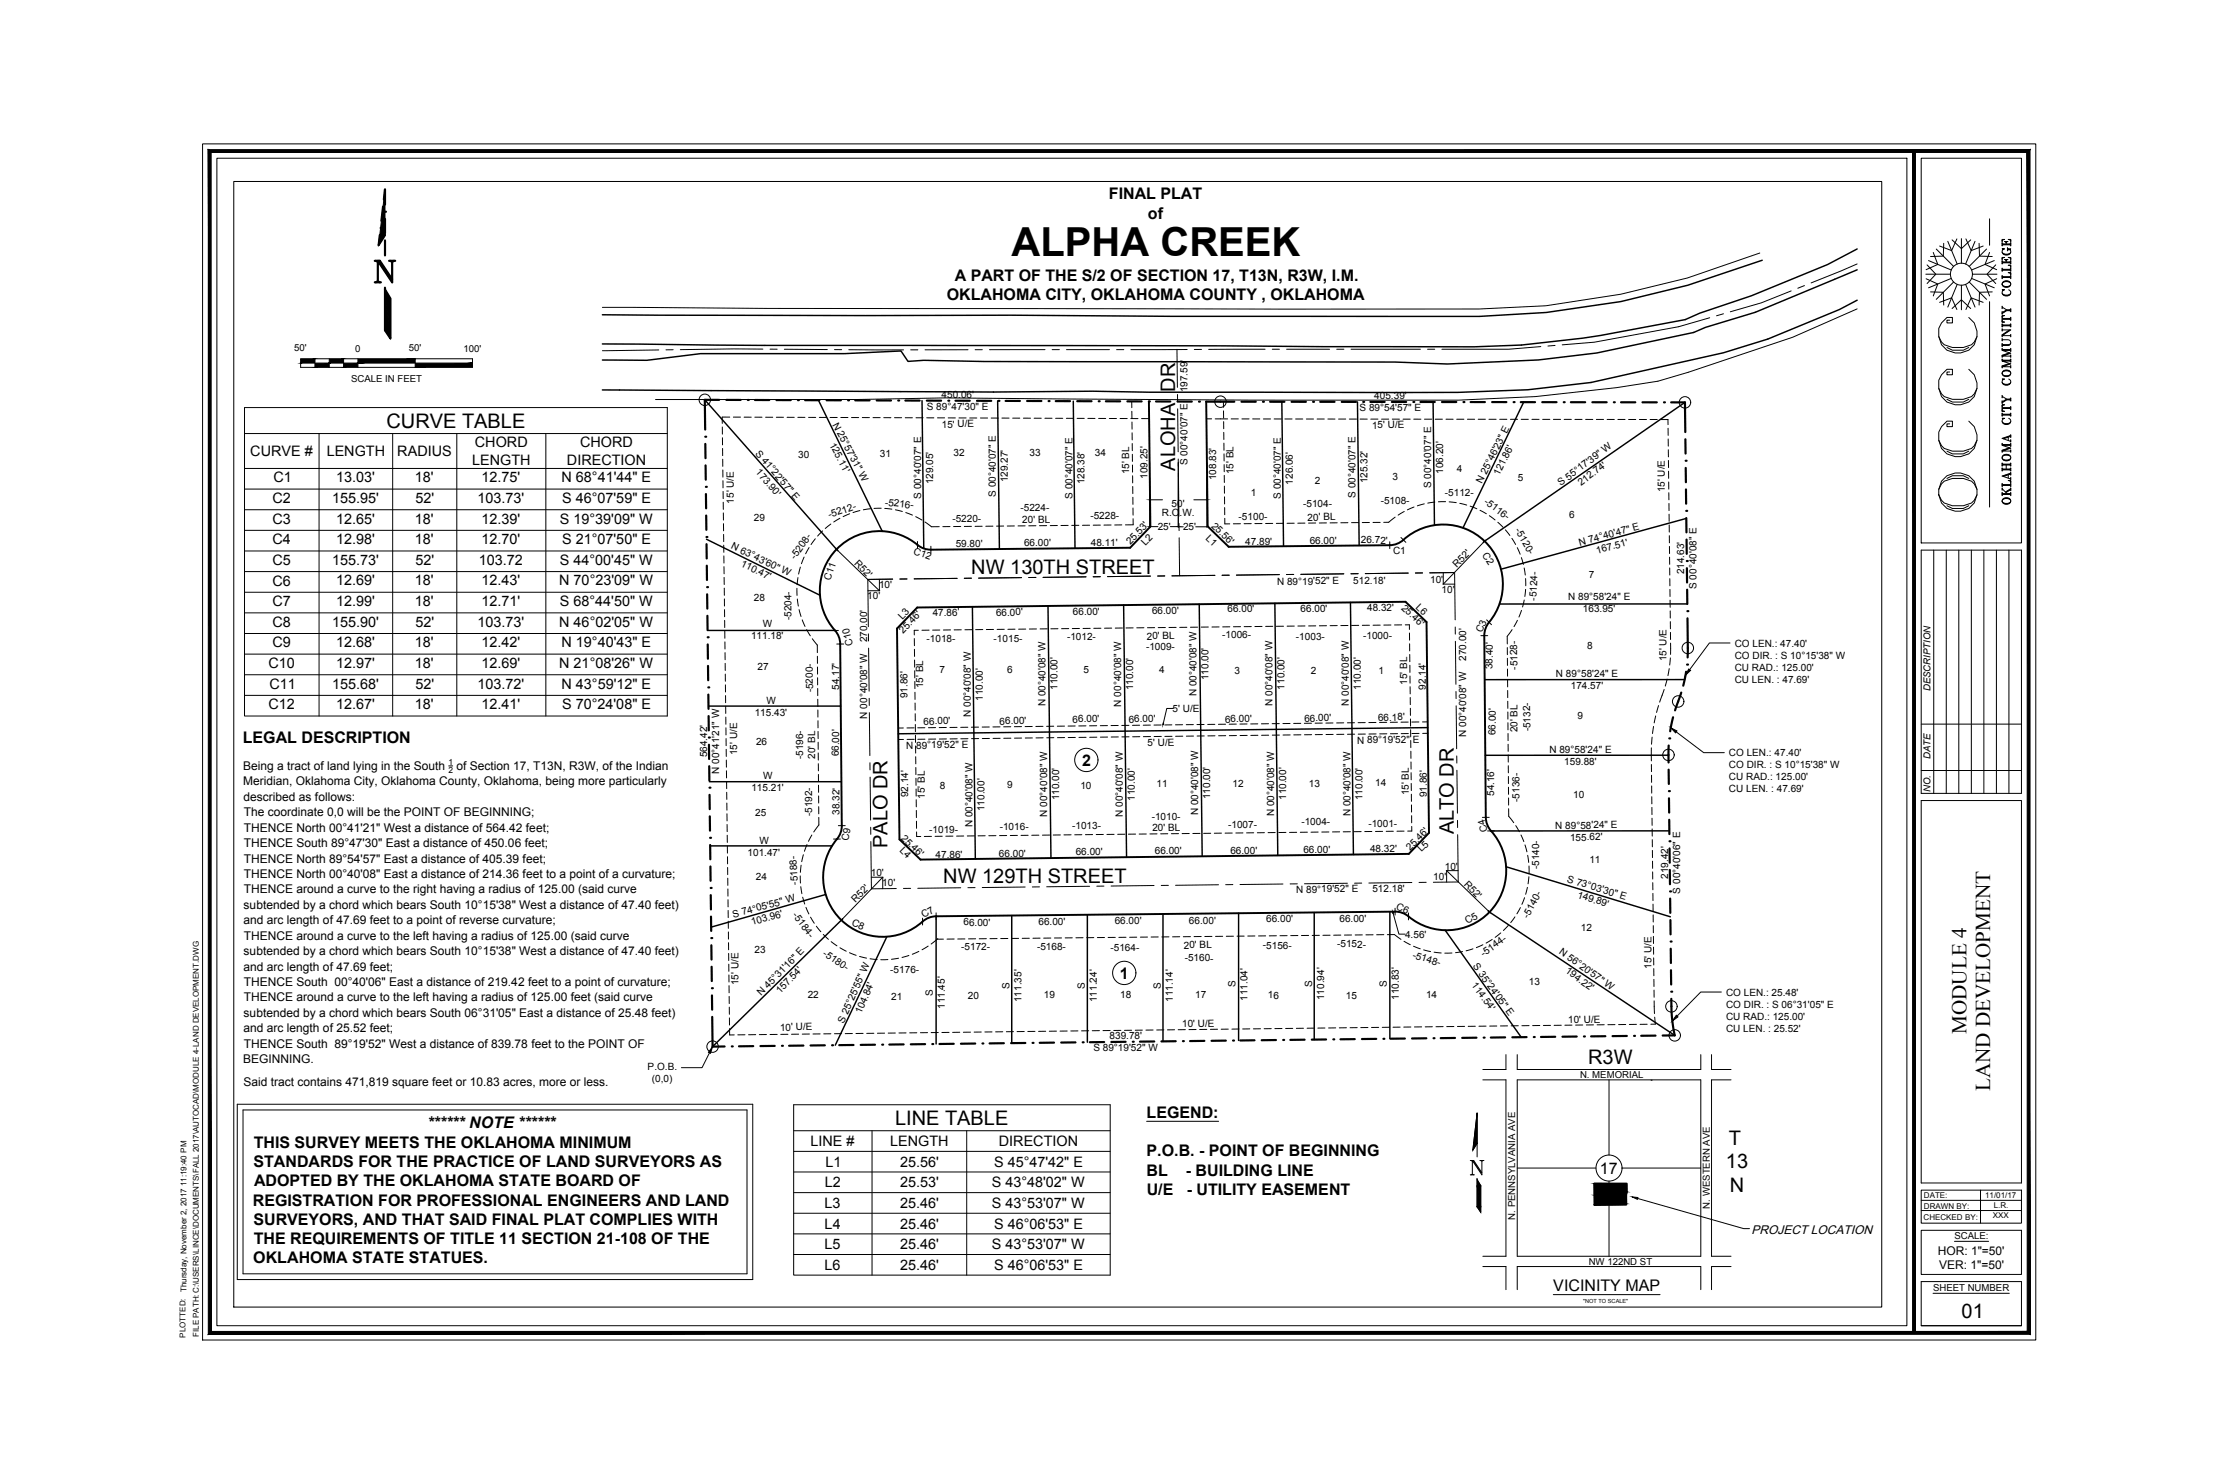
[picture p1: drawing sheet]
<svg xmlns="http://www.w3.org/2000/svg" width="914mm" height="610mm" viewBox="0 0 914 610" stroke-linecap="round" stroke-linejoin="round" font-family="sans-serif">
<defs><g id="words">
<text font-size="22.5" x="817" y="212.4" transform="rotate(-90 817 212.4)">occc</text>
<text font-size="16.5" x="417.6" y="105.5">ALPHA CREEK</text>
<g font-size="8.7">
<text x="811.8" y="426.8" transform="rotate(-90 811.8 426.8)">MODULE 4</text>
<text x="821.6" y="450.3" transform="rotate(-90 821.6 450.3)">LAND DEVELOPMENT</text>
</g>
<g font-size="8.3">
<text x="159.5" y="176.5">CURVE TABLE</text>
<text x="485.1" y="194.3" transform="rotate(-90 485.1 194.3)">ALOHA DR</text>
<text x="401" y="236.8">NW 130TH STREET</text>
<text x="600.2" y="344.4" transform="rotate(-90 600.2 344.4)">ALTO DR</text>
<text x="366.4" y="350" transform="rotate(-90 366.4 350)">PALO DR</text>
<text x="389.4" y="364.4">NW 129TH STREET</text>
<text x="655.6" y="439">R3W</text>
<text x="369.5" y="464.3">LINE TABLE</text>
<text x="713.7" y="472.6">T</text>
<text x="712.5" y="482.1">13</text>
<text x="714.1" y="492">N</text>
<text x="809.8" y="544">01</text>
</g>
<text font-size="7.1" x="830.8" y="209.2" transform="rotate(-90 830.8 209.2)">OKLAHOMA CITY COMMUNITY COLLEGE</text>
<g font-size="6.6">
<text x="457.8" y="82.3">FINAL PLAT</text>
<text x="473.9" y="90.3">of</text>
<text x="394.1" y="115.8">A PART OF THE S/2 OF SECTION 17, T13N, R3W, I.M.</text>
<text x="390.8" y="123.8">OKLAHOMA CITY, OKLAHOMA COUNTY , OKLAHOMA</text>
<text x="100.2" y="306.9">LEGAL DESCRIPTION</text>
<text x="446.7" y="316">2</text>
<text x="462.2" y="404">1</text>
<text x="473.3" y="461.4">LEGEND:</text>
<text x="176.4" y="465.7">****** NOTE ******</text>
<text x="104.7" y="473.7">THIS SURVEY MEETS THE OKLAHOMA MINIMUM</text>
<text x="473.4" y="477.2">P.O.B. - POINT OF BEGINNING</text>
<text x="104.6" y="481.7">STANDARDS FOR THE PRACTICE OF LAND SURVEYORS AS</text>
<text x="473.4" y="485.2">BL</text>
<text x="489.5" y="485.2">- BUILDING LINE</text>
<text x="660.5" y="484.5">17</text>
<text x="104.9" y="489.6">ADOPTED BY THE OKLAHOMA STATE BOARD OF</text>
<text x="104.4" y="497.6">REGISTRATION FOR PROFESSIONAL ENGINEERS AND LAND</text>
<text x="473.4" y="493.2">U/E</text>
<text x="489.9" y="493.2">- UTILITY EASEMENT</text>
<text x="104.6" y="505.5">SURVEYORS, AND THAT SAID FINAL PLAT COMPLIES WITH</text>
<text x="104.7" y="513.5">THE REQUIREMENTS OF TITLE 11 SECTION 21-108 OF THE</text>
<text x="104.6" y="521.5">OKLAHOMA STATE STATUES.</text>
<text x="641.2" y="532.9">VICINITY MAP</text>
</g>
<g font-size="5.9">
<text x="196.1" y="184.7">CHORD</text>
<text x="239.5" y="184.7">CHORD</text>
<text x="103.3" y="188.3">CURVE #</text>
<text x="134.9" y="188.3">LENGTH</text>
<text x="164" y="188.3">RADIUS</text>
<text x="194.9" y="191.9">LENGTH</text>
<text x="234.1" y="191.9">DIRECTION</text>
<text x="112.9" y="199.1">C1</text>
<text x="138.7" y="199">13.03'</text>
<text x="171.3" y="199">18'</text>
<text x="198.8" y="199">12.75'</text>
<text x="231.8" y="199">N 68°41'44&quot; E</text>
<text x="112.5" y="207.6">C2</text>
<text x="137.1" y="207.6">155.95'</text>
<text x="171.5" y="207.6">52'</text>
<text x="197.1" y="207.6">103.73'</text>
<text x="232.1" y="207.6">S 46°07'59&quot; E</text>
<text x="112.5" y="216.1">C3</text>
<text x="138.7" y="216.1">12.65'</text>
<text x="171.3" y="216.1">18'</text>
<text x="198.8" y="216.1">12.39'</text>
<text x="231.1" y="216.1">S 19°39'09&quot; W</text>
<text x="112.5" y="224.6">C4</text>
<text x="138.7" y="224.6">12.98'</text>
<text x="171.3" y="224.6">18'</text>
<text x="198.8" y="224.6">12.70'</text>
<text x="232.1" y="224.6">S 21°07'50&quot; E</text>
<text x="112.5" y="233.2">C5</text>
<text x="137.1" y="233.1">155.73'</text>
<text x="171.5" y="233.1">52'</text>
<text x="197.7" y="233.1">103.72</text>
<text x="231.1" y="233.2">S 44°00'45&quot; W</text>
<text x="112.5" y="241.7">C6</text>
<text x="138.7" y="241.6">12.69'</text>
<text x="171.3" y="241.6">18'</text>
<text x="198.8" y="241.6">12.43'</text>
<text x="230.9" y="241.6">N 70°23'09&quot; W</text>
<text x="112.5" y="250.2">C7</text>
<text x="138.7" y="250.1">12.99'</text>
<text x="171.3" y="250.1">18'</text>
<text x="198.8" y="250.1">12.71'</text>
<text x="231.1" y="250.2">S 68°44'50&quot; W</text>
<text x="112.5" y="258.7">C8</text>
<text x="137.1" y="258.6">155.90'</text>
<text x="171.5" y="258.6">52'</text>
<text x="197.1" y="258.6">103.73'</text>
<text x="230.9" y="258.6">N 46°02'05&quot; W</text>
<text x="112.5" y="267.2">C9</text>
<text x="138.7" y="267.2">12.68'</text>
<text x="171.3" y="267.2">18'</text>
<text x="198.8" y="267.2">12.42'</text>
<text x="231.8" y="267.2">N 19°40'43&quot; E</text>
<text x="110.9" y="275.7">C10</text>
<text x="138.7" y="275.7">12.97'</text>
<text x="171.3" y="275.7">18'</text>
<text x="198.8" y="275.7">12.69'</text>
<text x="230.9" y="275.7">N 21°08'26&quot; W</text>
<text x="111.3" y="284.2">C11</text>
<text x="137.1" y="284.2">155.68'</text>
<text x="171.5" y="284.2">52'</text>
<text x="197.1" y="284.2">103.72'</text>
<text x="231.8" y="284.2">N 43°59'12&quot; E</text>
<text x="110.9" y="292.7">C12</text>
<text x="138.7" y="292.7">12.67'</text>
<text x="171.3" y="292.7">18'</text>
<text x="198.8" y="292.7">12.41'</text>
<text x="232.1" y="292.7">S 70°24'08&quot; E</text>
<text x="334.6" y="473.1">LINE #</text>
<text x="367.5" y="473.1">LENGTH</text>
<text x="412.4" y="473.1">DIRECTION</text>
<text x="340.8" y="481.6">L1</text>
<text x="371.6" y="481.6">25.56'</text>
<text x="410.4" y="481.6">S 45°47'42&quot; E</text>
<text x="340.4" y="490.1">L2</text>
<text x="371.6" y="490.1">25.53'</text>
<text x="409.4" y="490.1">S 43°48'02&quot; W</text>
<text x="340.4" y="498.6">L3</text>
<text x="371.6" y="498.6">25.46'</text>
<text x="409.4" y="498.6">S 43°53'07&quot; W</text>
<text x="340.4" y="507.1">L4</text>
<text x="371.6" y="507.1">25.46'</text>
<text x="410.4" y="507.1">S 46°06'53&quot; E</text>
<text x="340.4" y="515.6">L5</text>
<text x="371.6" y="515.6">25.46'</text>
<text x="409.4" y="515.6">S 43°53'07&quot; W</text>
<text x="340.4" y="524.1">L6</text>
<text x="371.6" y="524.1">25.46'</text>
<text x="410.4" y="524.2">S 46°06'53&quot; E</text>
</g>
<text font-size="5.1" x="723.1" y="509.2">PROJECT LOCATION</text>
<g font-size="5">
<text x="100.4" y="317.9">Being a tract of land lying in the South</text>
<text x="188.4" y="317.9">of Section 17, T13N, R3W, of the Indian</text>
<text x="100.4" y="324.2">Meridian, Oklahoma City, Oklahoma County, Oklahoma, being more particularly</text>
<text x="100.6" y="330.5">described as follows:</text>
<text x="100.6" y="336.9">The coordinate 0,0 will be the POINT OF BEGINNING;</text>
<text x="100.6" y="343.3">THENCE North 00°41'21&quot; West a distance of 564.42 feet;</text>
<text x="100.6" y="349.6">THENCE South 89°47'30&quot; East a distance of 450.06 feet;</text>
<text x="100.6" y="356">THENCE North 89°54'57&quot; East a distance of 405.39 feet;</text>
<text x="100.6" y="362.4">THENCE North 00°40'08&quot; East a distance of 214.36 feet to a point of a curvature;</text>
<text x="100.6" y="368.7">THENCE around a curve to the right having a radius of 125.00 (said curve</text>
<text x="100.6" y="375.1">subtended by a chord which bears South 10°15'38&quot; West a distance of 47.40 feet)</text>
<text x="100.6" y="381.5">and arc length of 47.69 feet to a point of reverse curvature;</text>
<text x="100.6" y="387.9">THENCE around a curve to the left having a radius of 125.00 (said curve</text>
<text x="100.6" y="394.2">subtended by a chord which bears South 10°15'38&quot; West a distance of 47.40 feet)</text>
<text x="100.6" y="400.6">and arc length of 47.69 feet;</text>
<text x="100.6" y="407">THENCE South 00°40'06&quot; East a distance of 219.42 feet to a point of curvature;</text>
<text x="100.6" y="413.3">THENCE around a curve to the left having a radius of 125.00 feet (said curve</text>
<text x="100.6" y="419.7">subtended by a chord which bears South 06°31'05&quot; East a distance of 25.48 feet)</text>
<text x="100.6" y="426.1">and arc length of 25.52 feet;</text>
<text x="100.6" y="432.4">THENCE South 89°19'52&quot; West a distance of 839.78 feet to the POINT OF</text>
<text x="100.4" y="438.8">BEGINNING.</text>
<text x="100.5" y="448.3">Said tract contains 471,819 square feet or 10.83 acres, more or less.</text>
<text x="799.9" y="517.9">HOR: 1&quot;=50'</text>
<text x="800.5" y="523.9">VER: 1&quot;=50'</text>
</g>
<g font-size="4.1">
<text x="490.2" y="161.9" transform="rotate(-90 490.2 161.9)">197.59'</text>
<text x="388.7" y="164.4">450.06'</text>
<text x="567.3" y="164.6">405.39'</text>
<text x="382.6" y="169.4">S 89°47'30&quot; E</text>
<text x="561.3" y="169.6">S 89°54'57&quot; E</text>
<text x="343.5" y="175.2" transform="rotate(62 343.5 175.2)">N 25°57'31&quot; W</text>
<text x="388.8" y="176.6" transform="rotate(-1 388.8 176.6)">15' U/E</text>
<text x="566.4" y="176.9" transform="rotate(-1 566.4 176.9)">15' U/E</text>
<text x="342.3" y="183.5" transform="rotate(62 342.3 183.5)">125.11'</text>
<text x="311.7" y="187.3" transform="rotate(49 311.7 187.3)">S 41°22'57&quot; E</text>
<text x="329.6" y="189.1">30</text>
<text x="363.2" y="188.4">31</text>
<text x="393.6" y="188">32</text>
<text x="425" y="188.3">33</text>
<text x="452" y="188.1">34</text>
<text x="490.2" y="192" transform="rotate(-90 490.2 192)">S 00°40'07&quot; E</text>
<text x="311.8" y="195" transform="rotate(49 311.8 195)">173.90'</text>
<text x="466.1" y="195.8" transform="rotate(-90 466.1 195.8)">15' BL</text>
<text x="473.7" y="197.6" transform="rotate(-90 473.7 197.6)">109.25'</text>
<text x="509.2" y="195.7" transform="rotate(-90 509.2 195.7)">15' BL</text>
<text x="574.9" y="198">3</text>
<text x="595.7" y="195.6" transform="rotate(-90 595.7 195.6)">106.20'</text>
<text x="601.4" y="195">4</text>
<text x="618.9" y="196.5" transform="rotate(-63 618.9 196.5)">121.86'</text>
<text x="385.2" y="199.9" transform="rotate(-90 385.2 199.9)">129.05'</text>
<text x="416.1" y="199.1" transform="rotate(-90 416.1 199.1)">129.27'</text>
<text x="447.7" y="199.9" transform="rotate(-90 447.7 199.9)">128.38'</text>
<text x="502.1" y="198.2" transform="rotate(-90 502.1 198.2)">108.83'</text>
<text x="533.7" y="200" transform="rotate(-90 533.7 200)">126.06'</text>
<text x="542.9" y="199.6">2</text>
<text x="564.5" y="199.5" transform="rotate(-90 564.5 199.5)">125.32'</text>
<text x="590.8" y="201.5" transform="rotate(-90 590.8 201.5)">S 00°40'07&quot; E</text>
<text x="611.8" y="199.7" transform="rotate(-63 611.8 199.7)">N 25°46'23&quot; E</text>
<text x="626.5" y="198.4">5</text>
<text x="644.4" y="200.7" transform="rotate(-37 644.4 200.7)">S 55°17'39&quot; W</text>
<text x="652.7" y="200.6" transform="rotate(-37 652.7 200.6)">212.74'</text>
<text x="687.3" y="203.2" transform="rotate(-90 687.3 203.2)">15' U/E</text>
<text x="302.9" y="207.8" transform="rotate(-90 302.9 207.8)">15' U/E</text>
<text x="365.2" y="208.6" transform="rotate(6 365.2 208.6)">-5216-</text>
<text x="380.3" y="205.8" transform="rotate(-90 380.3 205.8)">S 00°40'07&quot; E</text>
<text x="411.1" y="205" transform="rotate(-90 411.1 205)">S 00°40'07&quot; E</text>
<text x="442.8" y="205.8" transform="rotate(-90 442.8 205.8)">S 00°40'07&quot; E</text>
<text x="483.7" y="209.1">50'</text>
<text x="516.4" y="204.6">1</text>
<text x="528.7" y="205.9" transform="rotate(-90 528.7 205.9)">S 00°40'07&quot; E</text>
<text x="538" y="209.4">-5104-</text>
<text x="559.6" y="205.4" transform="rotate(-90 559.6 205.4)">S 00°40'07&quot; E</text>
<text x="570" y="207.8">-5108-</text>
<text x="596.5" y="204.8">-5112-</text>
<text x="612.4" y="207.6" transform="rotate(36 612.4 207.6)">-5116-</text>
<text x="311.2" y="215.2">29</text>
<text x="342.4" y="213.9" transform="rotate(-19 342.4 213.9)">-5212-</text>
<text x="393.2" y="215.3">-5220-</text>
<text x="421.3" y="210.8">-5224-</text>
<text x="450.1" y="214.1">-5228-</text>
<text x="479.6" y="213.1">R.O.W.</text>
<text x="511.3" y="214.5">-5100-</text>
<text x="539.8" y="214.9" transform="rotate(-1 539.8 214.9)">20' BL</text>
<text x="647.7" y="213.9">6</text>
<text x="422" y="216" transform="rotate(-1 422 216)">20' BL</text>
<text x="477.9" y="218.8">25'</text>
<text x="488.4" y="218.9">25'</text>
<text x="499.8" y="217.3" transform="rotate(44 499.8 217.3)">25.56'</text>
<text x="625.4" y="218.9" transform="rotate(60 625.4 218.9)">-5120-</text>
<text x="301.6" y="226.3" transform="rotate(26 301.6 226.3)">N 63°43'60&quot; W</text>
<text x="394.6" y="225.9">59.80'</text>
<text x="422.8" y="225.5">66.00'</text>
<text x="450.3" y="225.3">48.11'</text>
<text x="466.7" y="225.1" transform="rotate(-46 466.7 225.1)">25.53'</text>
<text x="473" y="225.4" transform="rotate(-46 473 225.4)">L2</text>
<text x="497.5" y="222.6" transform="rotate(44 497.5 222.6)">L1</text>
<text x="514.1" y="225.1">47.89'</text>
<text x="540.7" y="224.3">66.00'</text>
<text x="561.8" y="224.3">26.72'</text>
<text x="652.2" y="225.3" transform="rotate(-15 652.2 225.3)">N 74°40'47&quot; E</text>
<text x="305.5" y="233.6" transform="rotate(26 305.5 233.6)">110.47'</text>
<text x="328.3" y="231.2" transform="rotate(-55 328.3 231.2)">-5208-</text>
<text x="352.5" y="232.8" transform="rotate(45 352.5 232.8)">R52'</text>
<text x="376.9" y="228.6" transform="rotate(20 376.9 228.6)">C12</text>
<text x="575.1" y="228.7">C1</text>
<text x="611.8" y="228.9" transform="rotate(58 611.8 228.9)">C2</text>
<text x="659.3" y="228.5" transform="rotate(-15 659.3 228.5)">167.51'</text>
<text x="342.7" y="239.8" transform="rotate(-70 342.7 239.8)">C11</text>
<text x="601.4" y="234.5" transform="rotate(-45 601.4 234.5)">R52'</text>
<text x="655.9" y="238.5">7</text>
<text x="695.3" y="237" transform="rotate(-90 695.3 237)">214.63'</text>
<text x="362.9" y="242.8">10'</text>
<text x="527.2" y="241.4" transform="rotate(-1 527.2 241.4)">N 89°19'52&quot; E</text>
<text x="558.6" y="241.1" transform="rotate(-1 558.6 241.1)">512.18'</text>
<text x="590.4" y="240.5">10'</text>
<text x="595.1" y="244.5">10'</text>
<text x="700.3" y="243.1" transform="rotate(-90 700.3 243.1)">S 00°40'08&quot; E</text>
<text x="311.2" y="248.1">28</text>
<text x="358" y="247.1">10'</text>
<text x="578.4" y="251.2" transform="rotate(44 578.4 251.2)">25.46'</text>
<text x="584.3" y="250.9" transform="rotate(44 584.3 250.9)">L6</text>
<text x="634.3" y="247.9" transform="rotate(-88 634.3 247.9)">-5124-</text>
<text x="647.4" y="247.8" transform="rotate(-1 647.4 247.8)">N 89°58'24&quot; E</text>
<text x="326.7" y="255.9" transform="rotate(-90 326.7 255.9)">-5204-</text>
<text x="372.5" y="256.1" transform="rotate(-46 372.5 256.1)">L3</text>
<text x="385" y="254.2" transform="rotate(-1 385 254.2)">47.86'</text>
<text x="411.2" y="254.2" transform="rotate(-1 411.2 254.2)">66.00'</text>
<text x="442.9" y="254" transform="rotate(-1 442.9 254)">66.00'</text>
<text x="475.6" y="253.5" transform="rotate(-1 475.6 253.5)">66.00'</text>
<text x="506.8" y="252.7" transform="rotate(-1 506.8 252.7)">66.00'</text>
<text x="536.9" y="252.7" transform="rotate(-1 536.9 252.7)">66.00'</text>
<text x="564.4" y="252.3" transform="rotate(-1 564.4 252.3)">48.32'</text>
<text x="653.5" y="252.6" transform="rotate(-1 653.5 252.6)">163.95'</text>
<text x="310" y="263.6">111.18'</text>
<text x="314.9" y="258.7">W</text>
<text x="372.9" y="261.7" transform="rotate(-46 372.9 261.7)">25.46'</text>
<text x="440.5" y="264">-1012-</text>
<text x="473.4" y="264" transform="rotate(-1 473.4 264)">20' BL</text>
<text x="504.6" y="263.4">-1006-</text>
<text x="562.8" y="263.7">-1000-</text>
<text x="611.7" y="261.4" transform="rotate(-65 611.7 261.4)">C3</text>
<text x="352.2" y="266.3" transform="rotate(-104 352.2 266.3)">C10</text>
<text x="358" y="265.1" transform="rotate(-90 358 265.1)">270.00'</text>
<text x="382.5" y="265">-1018-</text>
<text x="410.2" y="264.9">-1015-</text>
<text x="473.1" y="268.4">-1009-</text>
<text x="535" y="264.1">-1003-</text>
<text x="655.2" y="267.7">8</text>
<text x="716.1" y="266.9">CO LEN.: 47.40'</text>
<text x="605.3" y="272.7" transform="rotate(-90 605.3 272.7)">270.00'</text>
<text x="687.9" y="273" transform="rotate(-90 687.9 273)">15' U/E</text>
<text x="716.1" y="271.9">CO DIR. : S 10°15'38&quot; W</text>
<text x="312.8" y="276.4">27</text>
<text x="387.9" y="277.9">7</text>
<text x="415.8" y="277.9">6</text>
<text x="447.3" y="277.9">5</text>
<text x="478.5" y="277.7">4</text>
<text x="498.9" y="280.7" transform="rotate(-90 498.9 280.7)">110.00'</text>
<text x="509.7" y="278.2">3</text>
<text x="541.1" y="278.2">2</text>
<text x="569.1" y="278">1</text>
<text x="616.2" y="276.2" transform="rotate(-90 616.2 276.2)">38.40'</text>
<text x="626.4" y="276.4" transform="rotate(-90 626.4 276.4)">-5128-</text>
<text x="642.3" y="279.6" transform="rotate(-1 642.3 279.6)">N 89°58'24&quot; E</text>
<text x="716.1" y="276.8">CU RAD.: 125.00'</text>
<text x="716.1" y="281.8">CU LEN. : 47.69'</text>
<text x="335.6" y="285.8" transform="rotate(-90 335.6 285.8)">-5200-</text>
<text x="346.4" y="284.6" transform="rotate(-90 346.4 284.6)">54.17'</text>
<text x="381.1" y="284" transform="rotate(-90 381.1 284)">15' BL</text>
<text x="436.6" y="284.8" transform="rotate(-90 436.6 284.8)">110.00'</text>
<text x="467.8" y="284.9" transform="rotate(-90 467.8 284.9)">110.00'</text>
<text x="494" y="287.4" transform="rotate(-90 494 287.4)">N 00°40'08&quot; W</text>
<text x="530.2" y="284.6" transform="rotate(-90 530.2 284.6)">110.00'</text>
<text x="561.8" y="284.7" transform="rotate(-90 561.8 284.7)">110.00'</text>
<text x="581" y="282.7" transform="rotate(-90 581 282.7)">15' BL</text>
<text x="588.6" y="284.6" transform="rotate(-90 588.6 284.6)">92.14'</text>
<text x="648.5" y="284.5" transform="rotate(-1 648.5 284.5)">174.57'</text>
<text x="316.4" y="290.5">W</text>
<text x="374.6" y="288.2" transform="rotate(-90 374.6 288.2)">91.86'</text>
<text x="405.7" y="289.2" transform="rotate(-90 405.7 289.2)">110.00'</text>
<text x="431.6" y="291.5" transform="rotate(-90 431.6 291.5)">N 00°40'08&quot; W</text>
<text x="462.9" y="291.6" transform="rotate(-90 462.9 291.6)">N 00°40'08&quot; W</text>
<text x="484.1" y="293.9">5' U/E</text>
<text x="525.3" y="291.4" transform="rotate(-90 525.3 291.4)">N 00°40'08&quot; W</text>
<text x="556.8" y="291.4" transform="rotate(-90 556.8 291.4)">N 00°40'08&quot; W</text>
<text x="311.6" y="295.4">115.43'</text>
<text x="358" y="296.6" transform="rotate(-90 358 296.6)">N 00°40'08&quot; W</text>
<text x="381.3" y="299.1" transform="rotate(-1 381.3 299.1)">66.00'</text>
<text x="400.8" y="295.9" transform="rotate(-90 400.8 295.9)">N 00°40'08&quot; W</text>
<text x="412.7" y="299.1" transform="rotate(-1 412.7 299.1)">66.00'</text>
<text x="442.8" y="298.2" transform="rotate(-1 442.8 298.2)">66.00'</text>
<text x="466" y="298.2" transform="rotate(-1 466 298.2)">66.00'</text>
<text x="505.7" y="298.2" transform="rotate(-1 505.7 298.2)">66.00'</text>
<text x="538.5" y="297.9" transform="rotate(-1 538.5 297.9)">66.00'</text>
<text x="568.9" y="297.6" transform="rotate(-1 568.9 297.6)">66.18'</text>
<text x="651.2" y="296.9">9</text>
<text x="605.3" y="304.1" transform="rotate(-90 605.3 304.1)">N 00°40'08&quot; W</text>
<text x="617.4" y="303.4" transform="rotate(-90 617.4 303.4)">66.00'</text>
<text x="626.4" y="302.3" transform="rotate(-90 626.4 302.3)">20' BL</text>
<text x="631.8" y="301.9" transform="rotate(-90 631.8 301.9)">-5132-</text>
<text x="304.3" y="311.7" transform="rotate(-90 304.3 311.7)">15' U/E</text>
<text x="312.1" y="307.7">26</text>
<text x="374.1" y="309" transform="rotate(-1 374.1 309)">N 89°19'52&quot; E</text>
<text x="473.8" y="308" transform="rotate(-1 473.8 308)">5' U/E</text>
<text x="560.3" y="306.9" transform="rotate(-1 560.3 306.9)">N 89°19'52&quot; E</text>
<text x="639.6" y="310.8" transform="rotate(-1 639.6 310.8)">N 89°58'24&quot; E</text>
<text x="291.9" y="312.6" transform="rotate(-90 291.9 312.6)">564.42'</text>
<text x="331.5" y="313.3" transform="rotate(-90 331.5 313.3)">-5196-</text>
<text x="336.5" y="313.2" transform="rotate(-90 336.5 313.2)">20' BL</text>
<text x="346.3" y="312.2" transform="rotate(-90 346.3 312.2)">66.00'</text>
<text x="645.7" y="315.7" transform="rotate(-1 645.7 315.7)">159.88'</text>
<text x="713.8" y="312.1">CO LEN.: 47.40'</text>
<text x="713.8" y="317.1">CO DIR. : S 10°15'38&quot; W</text>
<text x="296.9" y="319.4" transform="rotate(-90 296.9 319.4)">N 00°41'21&quot; W</text>
<text x="315.1" y="321.7">W</text>
<text x="713.8" y="322.1">CU RAD.: 125.00'</text>
<text x="310.2" y="326.7">115.21'</text>
<text x="374.9" y="329" transform="rotate(-90 374.9 329)">92.14'</text>
<text x="381.8" y="329.6" transform="rotate(-90 381.8 329.6)">15' BL</text>
<text x="387.9" y="325.6">8</text>
<text x="415.8" y="325.4">9</text>
<text x="446" y="325.5">10</text>
<text x="477.4" y="324.8">11</text>
<text x="499.6" y="329.8" transform="rotate(-90 499.6 329.8)">110.00'</text>
<text x="508.8" y="324.6">12</text>
<text x="540.4" y="324.6">13</text>
<text x="567.7" y="324.3">14</text>
<text x="581.7" y="328.3" transform="rotate(-90 581.7 328.3)">15' BL</text>
<text x="589" y="329" transform="rotate(-90 589 329)">91.86'</text>
<text x="616.9" y="328.5" transform="rotate(-90 616.9 328.5)">54.16'</text>
<text x="649.4" y="329.3">10</text>
<text x="713.8" y="327.1">CU LEN. : 47.69'</text>
<text x="406.4" y="334.8" transform="rotate(-90 406.4 334.8)">110.00'</text>
<text x="437.3" y="330.3" transform="rotate(-90 437.3 330.3)">110.00'</text>
<text x="468.5" y="330.5" transform="rotate(-90 468.5 330.5)">110.00'</text>
<text x="530.9" y="330.2" transform="rotate(-90 530.9 330.2)">110.00'</text>
<text x="562.4" y="330.2" transform="rotate(-90 562.4 330.2)">110.00'</text>
<text x="627.3" y="331" transform="rotate(-90 627.3 331)">-5136-</text>
<text x="311.8" y="336.6">25</text>
<text x="335.3" y="336.9" transform="rotate(-90 335.3 336.9)">-5192-</text>
<text x="346.6" y="336.3" transform="rotate(-90 346.6 336.3)">38.32'</text>
<text x="401.5" y="341.5" transform="rotate(-90 401.5 341.5)">N 00°40'08&quot; W</text>
<text x="432.3" y="337.1" transform="rotate(-90 432.3 337.1)">N 00°40'08&quot; W</text>
<text x="463.6" y="337.2" transform="rotate(-90 463.6 337.2)">N 00°40'08&quot; W</text>
<text x="475.4" y="338.4">-1010-</text>
<text x="494.7" y="336.6" transform="rotate(-90 494.7 336.6)">N 00°40'08&quot; W</text>
<text x="507" y="341.7">-1007-</text>
<text x="526" y="336.9" transform="rotate(-90 526 336.9)">N 00°40'08&quot; W</text>
<text x="537.2" y="340.6">-1004-</text>
<text x="557.5" y="337" transform="rotate(-90 557.5 337)">N 00°40'08&quot; W</text>
<text x="564.9" y="341.2">-1001-</text>
<text x="350.3" y="347" transform="rotate(-81 350.3 347)">C9</text>
<text x="371.8" y="346.1" transform="rotate(45 371.8 346.1)">25.46'</text>
<text x="383.6" y="344">-1019-</text>
<text x="412.7" y="342.5">-1016-</text>
<text x="442.6" y="342.1">-1013-</text>
<text x="475.7" y="343.2" transform="rotate(-1 475.7 343.2)">20' BL</text>
<text x="614.2" y="342.8" transform="rotate(-106 614.2 342.8)">C4</text>
<text x="642.1" y="342.1" transform="rotate(-1 642.1 342.1)">N 89°58'24&quot; E</text>
<text x="648.2" y="347" transform="rotate(-1 648.2 347)">155.62'</text>
<text x="308.6" y="353.5">101.47'</text>
<text x="313.5" y="348.5">W</text>
<text x="371.2" y="351.4" transform="rotate(45 371.2 351.4)">L4</text>
<text x="412.4" y="353.6">66.00'</text>
<text x="444.1" y="353">66.00'</text>
<text x="476.8" y="352.6">66.00'</text>
<text x="507.9" y="352.7">66.00'</text>
<text x="538.1" y="352">66.00'</text>
<text x="565.6" y="351.7">48.32'</text>
<text x="582.1" y="351.1" transform="rotate(-45 582.1 351.1)">25.46'</text>
<text x="586.9" y="351.8" transform="rotate(-45 586.9 351.8)">L5</text>
<text x="386.2" y="354.2">47.86'</text>
<text x="596.5" y="359">10'</text>
<text x="635.4" y="358.8" transform="rotate(-90 635.4 358.8)">-5140-</text>
<text x="656.1" y="356.3">11</text>
<text x="312" y="363.3">24</text>
<text x="329.4" y="365.1" transform="rotate(-93 329.4 365.1)">-5188-</text>
<text x="359.5" y="361.6">10'</text>
<text x="364.2" y="365.6">10'</text>
<text x="591.7" y="363.2">10'</text>
<text x="604.1" y="365.2" transform="rotate(45 604.1 365.2)">R52'</text>
<text x="646.7" y="364" transform="rotate(17 646.7 364)">S 73°03'30&quot; E</text>
<text x="688.7" y="362.7" transform="rotate(-90 688.7 362.7)">219.42'</text>
<text x="535.1" y="368.5" transform="rotate(-1 535.1 368.5)">N 89°19'52&quot; E</text>
<text x="566.5" y="368.1" transform="rotate(-1 566.5 368.1)">512.18'</text>
<text x="650.9" y="370.5" transform="rotate(17 650.9 370.5)">149.89'</text>
<text x="693.7" y="368.8" transform="rotate(-90 693.7 368.8)">S 00°40'06&quot; E</text>
<text x="327" y="377.7" transform="rotate(53 327 377.7)">-5184-</text>
<text x="353.1" y="372.7" transform="rotate(-45 353.1 372.7)">R52'</text>
<text x="576.1" y="375.1" transform="rotate(23 576.1 375.1)">C6</text>
<text x="302.8" y="378.9" transform="rotate(-15 302.8 378.9)">S 74°05'55&quot; W</text>
<text x="310.4" y="381.9" transform="rotate(-15 310.4 381.9)">103.96'</text>
<text x="351.3" y="381.8" transform="rotate(23 351.3 381.8)">C8</text>
<text x="381.4" y="379" transform="rotate(-31 381.4 379)">C7</text>
<text x="397.7" y="382">66.00'</text>
<text x="428.7" y="381.8">66.00'</text>
<text x="460.2" y="381.5">66.00'</text>
<text x="490.8" y="381.4">66.00'</text>
<text x="522.7" y="380.5">66.00'</text>
<text x="553" y="380.4">66.00'</text>
<text x="605.9" y="381.5" transform="rotate(-31 605.9 381.5)">C5</text>
<text x="630.9" y="379.2" transform="rotate(-62 630.9 379.2)">-5140-</text>
<text x="580.1" y="387">4.56'</text>
<text x="652.6" y="384.4">12</text>
<text x="311.5" y="393.2">23</text>
<text x="339.5" y="394.2" transform="rotate(34 339.5 394.2)">-5180-</text>
<text x="396.8" y="392.1">-5172-</text>
<text x="428.1" y="392.1">-5168-</text>
<text x="458.4" y="392.4">-5164-</text>
<text x="488.7" y="391.5" transform="rotate(-1 488.7 391.5)">20' BL</text>
<text x="521.4" y="391.5">-5156-</text>
<text x="552" y="391">-5152-</text>
<text x="583" y="395.3" transform="rotate(17 583 395.3)">-5148-</text>
<text x="612.4" y="394.8" transform="rotate(-34 612.4 394.8)">-5144-</text>
<text x="643.3" y="393.3" transform="rotate(36 643.3 393.3)">N 56°20'57&quot; W</text>
<text x="367.5" y="401.4">-5176-</text>
<text x="489.1" y="396.8">-5160-</text>
<text x="607.8" y="398.9" transform="rotate(54 607.8 398.9)">S 35°24'05&quot; E</text>
<text x="645.9" y="401.2" transform="rotate(36 645.9 401.2)">194.22'</text>
<text x="681.8" y="399.8" transform="rotate(-90 681.8 399.8)">15' U/E</text>
<text x="304.9" y="406.6" transform="rotate(-90 304.9 406.6)">15' U/E</text>
<text x="510" y="407.5" transform="rotate(-90 510 407.5)">S</text>
<text x="541.7" y="407.3" transform="rotate(-90 541.7 407.3)">S</text>
<text x="572.5" y="407.2" transform="rotate(-90 572.5 407.2)">S</text>
<text x="607.3" y="406.6" transform="rotate(54 607.3 406.6)">114.54'</text>
<text x="631.2" y="406.7">13</text>
<text x="314.2" y="411" transform="rotate(-45 314.2 411)">N 45°31'16&quot; E</text>
<text x="322" y="410.2" transform="rotate(-45 322 410.2)">157.54'</text>
<text x="333.4" y="412.1">22</text>
<text x="368" y="412.7">21</text>
<text x="385.1" y="411" transform="rotate(-90 385.1 411)">S</text>
<text x="399.6" y="412.3">20</text>
<text x="416.7" y="408.1" transform="rotate(-90 416.7 408.1)">S</text>
<text x="421.6" y="413.6" transform="rotate(-90 421.6 413.6)">111.35'</text>
<text x="430.9" y="411.9">19</text>
<text x="447.9" y="408.1" transform="rotate(-90 447.9 408.1)">S</text>
<text x="452.8" y="413.6" transform="rotate(-90 452.8 413.6)">111.24'</text>
<text x="462.4" y="412">18</text>
<text x="479.3" y="408.1" transform="rotate(-90 479.3 408.1)">S</text>
<text x="484.2" y="413.6" transform="rotate(-90 484.2 413.6)">111.14'</text>
<text x="493.4" y="412.1">17</text>
<text x="515" y="413" transform="rotate(-90 515 413)">111.04'</text>
<text x="523.5" y="412.1">16</text>
<text x="546.7" y="412.8" transform="rotate(-90 546.7 412.8)">110.94'</text>
<text x="555.6" y="412.3">15</text>
<text x="577.4" y="412.6" transform="rotate(-90 577.4 412.6)">110.83'</text>
<text x="588.7" y="412">14</text>
<text x="712.5" y="411">CO LEN.: 25.48'</text>
<text x="355.5" y="418.6" transform="rotate(-66 355.5 418.6)">104.84'</text>
<text x="390.1" y="416.5" transform="rotate(-90 390.1 416.5)">111.45'</text>
<text x="712.5" y="415.9">CO DIR. : S 06°31'05&quot; E</text>
<text x="322" y="425.4" transform="rotate(-1 322 425.4)">10' U/E</text>
<text x="348.4" y="422.6" transform="rotate(-66 348.4 422.6)">S 25°25'55&quot; W</text>
<text x="488" y="424" transform="rotate(-1 488 424)">10' U/E</text>
<text x="647.4" y="422.3" transform="rotate(-1 647.4 422.3)">10' U/E</text>
<text x="712.5" y="420.9">CU RAD.: 125.00'</text>
<text x="712.5" y="425.9">CU LEN. : 25.52'</text>
<text x="458.1" y="428.9">839.78'</text>
<text x="451.4" y="433.9">S 89°19'52&quot; W</text>
<text x="267.4" y="441.8">P.O.B.</text>
<text x="269.1" y="446.7">(0,0)</text>
</g>
<g font-size="4">
<text x="121.5" y="145">50'</text>
<text x="146.6" y="145.1">0</text>
<text x="168.8" y="145">50'</text>
<text x="191.3" y="145.1">100'</text>
<text x="144.9" y="157.5">SCALE IN FEET</text>
<text x="797" y="285.3" transform="rotate(-90 797 285.3)">DESCRIPTION</text>
<text x="796.9" y="313.3" transform="rotate(-90 796.9 313.3)">DATE</text>
<text x="797" y="326.9" transform="rotate(-90 797 326.9)">NO.</text>
<text x="652.3" y="444.9">N. MEMORIAL</text>
<text x="625.5" y="503.4" transform="rotate(-90 625.5 503.4)">N. PENNSYLVANIA AVE</text>
<text x="705.8" y="498.8" transform="rotate(-90 705.8 498.8)">N. WESTERN AVE</text>
<text x="806.8" y="511.5">SCALE:</text>
<text x="655.9" y="522.2">NW 122ND ST</text>
<text x="798" y="532.9">SHEET NUMBER</text>
</g>
<g font-size="3.5">
<text x="185.2" y="315.7">1</text>
<text x="185.1" y="319">2</text>
</g>
<g font-size="3.3">
<text x="794.2" y="494.4">DATE:</text>
<text x="819.5" y="494.5">11/01/17</text>
<text x="794.1" y="503.3">CHECKED BY:</text>
<text x="794.3" y="498.9">DRAWN BY:</text>
<text x="822.7" y="502.9">XXX</text>
<text x="823" y="498.7">L.R.</text>
<text x="77" y="533.3" transform="rotate(-90 77 533.3)">Thursday, November 2, 2017 11:19:40 PM</text>
<text x="82.1" y="551.8" transform="rotate(-90 82.1 551.8)">FILE PATH: C:\USERS\LINCE\DOCUMENTS\FALL 2017\AUTOCAD\MODULE 4-LAND DEVELOPMENT.DWG</text>
<text x="76.6" y="552" transform="rotate(-90 76.6 552)">PLOTTED:</text>
</g>
<text font-size="2.3" x="653.6" y="538">&quot;NOT TO SCALE&quot;</text>
</g></defs>
<!-- layer: 0 -->
<g fill="none" stroke="#000" stroke-width=".41">
<path d="M96.5 74.9h680.3v464.6h-680.3zM124.1 149.9v1.7h5.9M130 148.1h5.9M135.9 151.6h5.9M141.8 148.1h6M147.8 151.6h23.6M171.4 148.1h23.7v1.8M294.2 432h.1M621.7 435.3v6.1h-9.5M626.3 435.3v6.1h75.8v-6.1M706.6 435.3v6.1h8M612.2 445.7h9.5v72.8h-9.5"/>
<path d="M626.3 445.7h75.8v72.8h-75.8zM664.2 445.7v31M681.6 445.8h.1M714.6 445.7h-8v72.8h8M607 479h1.4l3.4 5M607.2 479l.6 .3M608.1 479l3.4 5M609.8 471.9l-1.8 2.8 1.8-15.3v18.1M610.9 479h1.7M611.2 479l.6 .3 .5-.3M611.8 479.3v5.6l-4-5.9v5.6M607 484.9h1.7"/>
<path d="M607.2 484.9l.6-.3 .6 .3M609.8 486.4v11.7l1.5 2.2v-10.9l-1.5-2.5M626.3 482.1h32.5M664.2 487.5v31M669.6 482.1h32.5M676.1 494.6l43.8 12.5h2.3M612.2 522.7h9.5v9.6M626.3 532.3v-9.6h75.8v9.6M641.2 534.3h44.1M714.6 522.7h-8v9.6"/>
<circle cx="664.2" cy="482.1" r="5.4"/>
</g>
<!-- layer: AutoCAD_Module2$0$BOUNDARY -->
<g fill="none" stroke="#000" stroke-width=".9">
<path d="M296.9 165h-5.9l.1 12.3M299.8 165.1h6M311.7 165.1h5.9M320.5 165.1h5.9M332.4 165.2h5.9M341.2 165.2h5.9M353.1 165.2l5.9 .1M361.9 165.3h5.9M373.7 165.3h6M382.6 165.3l5.9 .1M394.4 165.4h5.9M403.3 165.4h5.9"/>
<path d="M415.1 165.5h6M424 165.5h5.9M435.8 165.5l5.9 .1M444.7 165.6h5.9M456.5 165.6h5.9M465.4 165.7h5.9M477.2 165.7h5.9M486.1 165.7h5.9M497.9 165.8h11.6M512.5 165.8h5.9M524.3 165.8h5.9M533.2 165.8h5.9"/>
<path d="M545 165.9h5.9M553.9 165.9h5.9M565.7 165.9h5.9M574.6 165.9h5.9M586.4 165.9h5.9M595.3 165.9h5.9M607.1 165.9l5.9 .1M616 166h5.9M627.8 166h5.9M636.7 166h5.9M648.5 166h5.9M657.4 166h5.9"/>
<path d="M669.2 166h5.9M678 166l6 .1M689.9 166.1h5.7l.1 12.2M291.2 183.2v5.9M291.3 192.1l.1 5.9M695.8 181.3v5.9M695.9 193.1l.1 5.9M291.4 203.9l.1 5.9M291.5 212.8l.1 5.9M696 202l.1 5.9M696.1 213.8l.1 5.9M291.7 224.6v5.9"/>
<path d="M291.8 233.5v5.9M696.2 222.7l.1 5.9M696.4 234.5l.1 5.9M291.9 245.3l.1 5.9M292 254.2l.1 5.9M696.5 243.4l.1 5.9M696.6 255.2l.1 16.1M292.2 266v5.9M292.3 274.8v6M696.1 277.2l-1.2 5.8M292.4 286.7l.1 5.9M292.5 295.5l.1 5.9"/>
<path d="M690.7 296l-1.2 5.8M694.1 285.8l-2.6 7.4M292.7 307.4v5.9M292.8 316.2v5.9M688.9 317.7v5.9M688.9 307.7l-.1 7M292.9 328.1l.1 5.9M293 336.9l.1 5.9M689 329.5l.1 5.9M689.1 338.3l.1 6M293.2 348.7v6M293.3 357.6v5.9"/>
<path d="M689.2 350.2l.1 5.9M689.3 359l.1 5.9M293.4 369.4l.1 6M293.5 378.3l.1 5.9M689.5 370.9v5.9M689.6 379.7v5.9M293.7 390.1v5.9M293.8 399v5.9M689.7 391.6l.1 5.9M293.9 410.8l.1 5.9M294 419.7l.2 12.3 4.9-.1M689.8 400.4l.1 5.9"/>
<path d="M690 412.2a64.6 64.6 0 0 0 1.4 15.1l-5 .1M311 431.8h-5.9M319.8 431.7h-5.9M331.7 431.5l-6 .1M340.5 431.4l-5.9 .1M352.4 431.3l-6 .1M361.2 431.2l-5.9 .1M373 431.1h-5.9M381.9 430.9l-5.9 .1M393.7 430.8l-5.9 .1M402.6 430.7l-5.9 .1M414.4 430.6h-5.9"/>
<path d="M423.3 430.5h-5.9M435.1 430.3l-5.9 .1M444 430.2l-5.9 .1M455.8 430.1l-5.9 .1M464.7 430h-5.9M476.5 429.8l-5.9 .1M485.4 429.7l-5.9 .1M497.2 429.6l-5.9 .1M506.1 429.5l-5.9 .1M517.9 429.4h-5.9M526.8 429.3h-5.9M538.6 429.1l-5.9 .1"/>
<path d="M547.4 429l-5.9 .1M559.3 428.9h-5.9M568.1 428.8h-5.9M580 428.6l-5.9 .1M588.8 428.5l-5.9 .1M600.7 428.4l-6 .1M609.5 428.3l-5.9 .1M621.4 428.2h-6M630.2 428l-5.9 .1M642 427.9l-5.9 .1M650.9 427.8l-5.9 .1M662.7 427.7h-5.9"/>
<path d="M671.6 427.6h-5.9M683.4 427.4l-5.9 .1"/>
</g>
<g fill="#000">
<circle cx="308.7" cy="165.1" r=".45"/>
<circle cx="329.4" cy="165.2" r=".45"/>
<circle cx="350.1" cy="165.2" r=".45"/>
<circle cx="370.8" cy="165.3" r=".45"/>
<circle cx="391.5" cy="165.4" r=".45"/>
<circle cx="412.2" cy="165.5" r=".45"/>
<circle cx="432.9" cy="165.5" r=".45"/>
<circle cx="453.6" cy="165.6" r=".45"/>
<circle cx="474.3" cy="165.7" r=".45"/>
<circle cx="495" cy="165.8" r=".45"/>
<circle cx="521.4" cy="165.8" r=".45"/>
<circle cx="542.1" cy="165.8" r=".45"/>
<circle cx="562.8" cy="165.9" r=".45"/>
<circle cx="583.5" cy="165.9" r=".45"/>
<circle cx="604.1" cy="165.9" r=".45"/>
<circle cx="624.8" cy="166" r=".45"/>
<circle cx="645.5" cy="166" r=".45"/>
<circle cx="666.2" cy="166" r=".45"/>
<circle cx="686.9" cy="166.1" r=".45"/>
<circle cx="291.1" cy="180.2" r=".45"/>
<circle cx="695.9" cy="190.2" r=".45"/>
<circle cx="291.4" cy="200.9" r=".45"/>
<circle cx="696.1" cy="210.9" r=".45"/>
<circle cx="291.6" cy="221.6" r=".45"/>
<circle cx="696.3" cy="231.5" r=".45"/>
<circle cx="291.9" cy="242.3" r=".45"/>
<circle cx="696.6" cy="252.2" r=".45"/>
<circle cx="292.1" cy="263" r=".45"/>
<circle cx="696.5" cy="274.3" r=".45"/>
<circle cx="292.4" cy="283.7" r=".45"/>
<circle cx="292.6" cy="304.4" r=".45"/>
<circle cx="689.1" cy="304.8" r=".45"/>
<circle cx="292.9" cy="325.1" r=".45"/>
<circle cx="689" cy="326.5" r=".45"/>
<circle cx="293.1" cy="345.8" r=".45"/>
<circle cx="689.2" cy="347.2" r=".45"/>
<circle cx="293.4" cy="366.5" r=".45"/>
<circle cx="689.4" cy="367.9" r=".45"/>
<circle cx="293.6" cy="387.2" r=".45"/>
<circle cx="689.7" cy="388.6" r=".45"/>
<circle cx="293.9" cy="407.9" r=".45"/>
<circle cx="689.9" cy="409.3" r=".45"/>
<circle cx="302.1" cy="431.9" r=".45"/>
<circle cx="322.8" cy="431.6" r=".45"/>
<circle cx="343.5" cy="431.4" r=".45"/>
<circle cx="364.2" cy="431.2" r=".45"/>
<circle cx="384.9" cy="430.9" r=".45"/>
<circle cx="405.6" cy="430.7" r=".45"/>
<circle cx="426.3" cy="430.4" r=".45"/>
<circle cx="446.9" cy="430.2" r=".45"/>
<circle cx="467.6" cy="430" r=".45"/>
<circle cx="488.3" cy="429.7" r=".45"/>
<circle cx="509" cy="429.5" r=".45"/>
<circle cx="529.7" cy="429.2" r=".45"/>
<circle cx="550.4" cy="429" r=".45"/>
<circle cx="571.1" cy="428.7" r=".45"/>
<circle cx="591.8" cy="428.5" r=".45"/>
<circle cx="612.5" cy="428.3" r=".45"/>
<circle cx="633.2" cy="428" r=".45"/>
<circle cx="653.9" cy="427.8" r=".45"/>
<circle cx="674.6" cy="427.5" r=".45"/>
</g>
<!-- layer: EASEMENT -->
<g fill="none" stroke="#000" stroke-width=".41">
<path d="M298.2 176.2v3M301.3 172.2l-3.2-.1 .1 2.7M302.8 172.2h2.9M307.2 172.2h2.9M311.6 172.2h3M316.1 172.2h2.9M320.5 172.2h2.9M324.9 172.2h3M329.4 172.2l2.9 .1M333.8 172.3h2.9M338.2 172.3h3M342.7 172.3h2.9"/>
<path d="M347.1 172.3h2.9M351.5 172.3h3M356 172.3l2.9 .1M360.4 172.4h3M364.8 172.4h3M369.3 172.4h2.9M373.7 172.4h3M378.1 172.4h3M382.6 172.4l2.9 .1M387 172.5h3M391.4 172.5h3M395.9 172.5h2.9"/>
<path d="M400.3 172.5h3M404.7 172.5h3M409.2 172.5l2.9 .1M413.6 172.6h3M418 172.6h3M422.5 172.6h2.9M426.9 172.6h3M431.3 172.6h3M435.8 172.6h2.9M440.2 172.6l3 .1M444.7 172.7h2.9M449.1 172.7h2.9"/>
<path d="M453.5 172.7h3M458 172.7h2.9M462.4 172.7h2.9M466.8 172.8h3M471.3 172.8h3.1M498 172.9h2.2M501.7 172.9h5.1M508.2 172.9h3M512.7 172.9h2.9M517.1 172.9h3M521.6 172.9h2.9M526 172.9h2.9"/>
<path d="M530.4 172.9h3M534.9 172.9h2.9M539.3 172.9h3M543.7 172.9h3M548.2 172.9l2.9 .1M552.6 173h3M557 173h3M561.5 173h2.9M565.9 173h3M570.3 173h3M574.8 173h2.9M579.2 173h3"/>
<path d="M583.6 173h3M588.1 173h2.9M592.5 173h3M596.9 173h3M601.4 173h2.9M605.8 173h3M610.2 173h3M614.7 173.1h2.9M619.1 173.1h3M623.5 173.1h3M628 173.1h2.9M632.4 173.1h3"/>
<path d="M636.8 173.1h3M641.3 173.1h2.9M645.7 173.1h3M650.1 173.1h3M654.6 173.1h2.9M659 173.1h3M663.5 173.1h2.9M667.9 173.1h2.9M672.3 173.1h3M676.8 173.1h2.9M681.2 173.1h3M685.6 173.2h3v2.1"/>
<path d="M688.6 176.7l.1 3M298.2 180.7l.1 2.9M298.3 185.1v3M298.3 189.5l.1 3M298.4 194v2.9M298.5 198.4v3M688.7 181.2v2.9M688.7 185.6l.1 3M688.8 190v3M688.8 194.5l.1 2.9M688.9 198.9v3M298.5 202.8v3"/>
<path d="M298.6 207.3v2.9M298.6 211.7l.1 3M298.7 216.1v3M688.9 203.4l.1 2.9M689 207.8v2.9M689 212.2l.1 3M689.1 216.7v2.9M298.7 220.6l.1 2.9M298.8 225v3M298.8 229.4l.1 3M298.9 233.9v2.9M298.9 238.3l.1 3"/>
<path d="M689.1 221.1l.1 2.9M689.2 225.5v3M689.2 230l.1 2.9M689.3 234.4v2.9M689.3 238.8l.1 3M299 242.7v3M299 247.2l.1 2.9M299.1 251.6v3M299.2 256v3M689.4 243.3v2.9M689.4 247.7l.1 2.9M689.5 252.1v3"/>
<path d="M689.6 256.6v2.9M299.2 260.5v2.9M299.3 264.9v3M299.3 269.3v3M299.4 273.8v2.9M299.4 278.2v3M689.1 276l-.5 2.9M689.6 271.6l-.3 2.9M689.6 261v3M689.6 265.4v4.7M299.5 282.7v2.9M299.5 287.1l.1 2.9"/>
<path d="M299.6 291.5v3M299.6 296l.1 2.9M412.8 300h-2.9M417.3 299.9l-3 .1M421.7 299.9h-2.9M426.1 299.8l-2.9 .1M430.6 299.8h-3M435 299.7l-3 .1M439.4 299.7h-2.9M443.9 299.6l-3 .1M448.3 299.6h-2.9M452.7 299.5l-2.9 .1"/>
<path d="M457.2 299.5h-3M461.6 299.4l-2.9 .1M466.1 299.4h-3M470.5 299.3l-3 .1M474.9 299.3h-2.9M479.3 299.2l-2.9 .1M483.8 299.2h-3M488.2 299.1l-2.9 .1M492.6 299.1h-2.9M497.1 299h-3M501.5 299h-2.9M506 298.9h-3"/>
<path d="M510.4 298.9h-3M514.8 298.8h-2.9M519.3 298.8h-3M523.7 298.7h-3M528.1 298.7h-2.9M532.6 298.6h-3M537 298.5l-3 .1M541.4 298.5h-2.9M545.9 298.4l-3 .1M550.3 298.4h-3M554.7 298.3l-2.9 .1M559.2 298.3h-3"/>
<path d="M563.6 298.2l-3 .1M568 298.2h-2.9M572.5 298.1l-3 .1M576.9 298.1h-3M581.3 298l-2.9 .1M585.8 298h-3M589.4 297.9l-2.2 .1M682.6 299.8l-.4 3M683.5 295.5l-.6 2.9M684.7 291.2l-.8 2.9M687 284.6l-1.9 5.2M688.2 280.3l-.7 2.9"/>
<path d="M299.7 300.4v2.9M299.7 304.8l.1 3M299.8 309.3v2.9M299.8 313.7l.1 2.9M299.9 318.1v3M372.9 300.5h-2.1M373 305.2h-2.2M377.4 300.4h-3M377.4 305.1l-2.9 .1M381.8 300.4h-3M381.9 305.1h-3M386.2 300.3h-2.9"/>
<path d="M386.3 305l-3 .1M390.7 300.3h-3M390.7 305h-2.9M395.1 300.2h-3M395.2 304.9l-3 .1M399.5 300.2h-2.9M399.6 304.9h-3M404 300.1h-3M404 304.8l-2.9 .1M408.4 300.1h-2.9M408.5 304.8h-3M412.9 304.7l-3 .1"/>
<path d="M417.3 304.7h-2.9M421.8 304.6l-3 .1M426.2 304.6h-3M430.6 304.5l-2.9 .1M435.1 304.5h-3M439.5 304.4l-3 .1M443.9 304.4h-2.9M448.4 304.3h-3M452.8 304.3h-3M457.2 304.2h-2.9M461.7 304.2h-3M466.1 304.1h-3"/>
<path d="M470.5 304.1h-2.9M475 304h-3M479.4 303.9l-3 .1M483.8 303.9h-2.9M488.3 303.9h-3M492.7 303.8h-3M497.1 303.7l-2.9 .1M501.6 303.7h-3M506 303.6l-2.9 .1M510.4 303.6h-2.9M514.9 303.5l-3 .1M519.3 303.5h-2.9"/>
<path d="M523.7 303.4l-2.9 .1M528.2 303.4h-3M532.6 303.3l-2.9 .1M537 303.3h-2.9M541.5 303.2l-3 .1M545.9 303.2h-2.9M550.3 303.1l-2.9 .1M554.8 303.1h-3M559.2 303l-2.9 .1M563.7 303h-3M568.1 302.9l-3 .1M572.5 302.9h-2.9"/>
<path d="M577 302.8h-3M581.4 302.8h-3M585.8 302.7h-2.9M589.4 302.7h-2.1M681.7 308.6v5.4M681.7 315.5l.1 3M681.8 319.9v3M682 304.2l-.2 3M299.9 322.6l.1 2.9M300 327v2.9M300.1 331.4v3M300.1 335.9v2.9"/>
<path d="M681.8 324.4l.1 2.9M681.9 328.8v3M681.9 333.3l.1 2.9M682 337.7v2.9M300.2 340.3v3M300.2 344.7l.1 3M300.3 349.2v2.9M300.3 353.6l.1 3M300.4 358v3M682 342.1l.1 3M682.1 346.6v2.9M682.1 351l.1 3"/>
<path d="M682.2 355.4v3M682.2 359.9l.1 2.9M300.4 362.5l.1 2.9M300.5 366.9v3M300.5 371.3l.1 3M300.6 375.8v2.9M682.3 364.3v3M682.4 368.7v3M682.4 373.2v2.9M682.5 377.6v2.9M300.6 380.2l.1 3M300.7 384.6v3"/>
<path d="M300.8 389.1v2.9M300.8 393.5v3M300.9 397.9v3M682.5 382v3M682.6 386.5v2.9M682.6 390.9v3M682.7 395.3v3M682.7 399.8v2.9M300.9 402.4v2.9M301 406.8v3M301 411.2v3M301.1 415.7v2.9"/>
<path d="M682.8 404.2v3M682.8 408.6l.1 3M682.9 413.1l.1 5.2M683.1 419.8l.3 2.9h-1.9M301.1 420.1l.1 3M301.2 424.5v2.7l1.9-.1M307.5 427.1h-2.9M312 427l-3 .1M316.4 427h-2.9M320.8 426.9l-2.9 .1M325.3 426.9h-3M329.7 426.8l-2.9 .1"/>
<path d="M334.1 426.8h-2.9M338.6 426.7l-3 .1M343 426.7h-2.9M347.4 426.6h-2.9M351.9 426.6h-3M356.3 426.5l-2.9 .1M360.7 426.5h-2.9M365.2 426.4h-3M369.6 426.4h-2.9M374.1 426.3h-3M378.5 426.3h-3M382.9 426.2h-2.9"/>
<path d="M387.4 426.2h-3M391.8 426.1h-3M396.2 426l-2.9 .1M400.7 426h-3M405.1 426h-3M409.5 425.9h-2.9M414 425.8l-3 .1M418.4 425.8h-3M422.8 425.7l-2.9 .1M427.3 425.7h-3M431.7 425.6l-3 .1M436.1 425.6h-2.9"/>
<path d="M440.6 425.5l-3 .1M445 425.5h-3M449.4 425.4l-2.9 .1M453.9 425.4h-3M458.3 425.3l-3 .1M462.7 425.3h-2.9M467.2 425.2l-3 .1M471.6 425.2h-3M476 425.1l-2.9 .1M480.5 425.1h-3M484.9 425l-3 .1M489.3 425h-2.9"/>
<path d="M493.8 424.9h-3M498.2 424.9h-2.9M502.6 424.8h-2.9M507.1 424.8h-3M511.5 424.7h-2.9M515.9 424.6l-2.9 .1M520.4 424.6h-3M524.8 424.6h-2.9M529.2 424.5h-2.9M533.7 424.4l-3 .1M538.1 424.4h-2.9M542.5 424.3l-2.9 .1"/>
<path d="M547 424.3h-3M551.4 424.2l-2.9 .1M555.9 424.2h-3M560.3 424.1l-3 .1M564.7 424.1h-2.9M569.2 424l-3 .1M573.6 424h-3M578 423.9l-2.9 .1M582.5 423.9h-3M586.9 423.8l-3 .1M591.3 423.8h-2.9M595.8 423.7l-3 .1"/>
<path d="M600.2 423.7h-3M604.6 423.6l-2.9 .1M609.1 423.6h-3M613.5 423.5h-3M617.9 423.5h-2.9M622.4 423.4h-3M626.8 423.4h-3M631.2 423.3h-2.9M635.7 423.3h-3M640.1 423.2h-3M644.5 423.2h-2.9M649 423.1h-3"/>
<path d="M653.4 423.1h-3M657.8 423h-2.9M662.3 422.9l-3 .1M666.7 422.9h-3M671.1 422.8l-2.9 .1M675.6 422.8h-3M680 422.7l-2.9 .1"/>
</g>
<!-- layer: AutoCAD_Module2$0$ENDPOINT -->
<g fill="none" stroke="#000" stroke-width=".41">
<circle cx="291" cy="165" r="2.37"/>
<circle cx="503.8" cy="165.8" r="2.37"/>
<circle cx="695.6" cy="166.1" r="2.37"/>
<circle cx="696.8" cy="267.4" r="2.37"/>
<circle cx="692.8" cy="289.5" r="2.37"/>
<circle cx="688.8" cy="311.6" r="2.37"/>
<circle cx="690" cy="415.4" r="2.37"/>
<circle cx="294.2" cy="432" r="2.37"/>
<circle cx="691.4" cy="427.3" r="2.37"/>
</g>
<!-- layer: X-STREET-CL -->
<g fill="none" stroke="#000" stroke-width=".41">
<path d="M744.9 117.9l-2.7 1.1M766.7 108.9l-19 7.9M705.8 131.2l-12.8 3.6-34.8 6.4-13.3 1.1M711.5 129.5l-2.9 .8M739.4 120.1l-12.3 4.9-12.8 3.7M272 144.4l-23.3 .4M277.9 144.3l-3 .1M314.9 144.1l-34.1 .2M317.9 144.1h2.9M323.8 144.1l17.7 .2M344.5 144.3h2.9M350.4 144.3l22.6 .1"/>
<path d="M376 144.4h2.9M399.6 144.3l-17.7 .1M402.6 144.3h2.9M431.4 144.3h-22.9M434.4 144.3h2.9M440.3 144.3h17.7M461 144.3h2.9M490.1 144.3h-23.2M496 144.2h-3M522.3 144.1l-23.3 .1M525.2 144.1h3M531.1 144.1h17.8"/>
<path d="M551.8 144.1h3M557.7 144.1h28.7M589.3 144.1h3M636.1 143l-13.3 1.1h-27.6M642 142.6l-3 .2"/>
</g>
<!-- layer: X-SIDEWALK -->
<path d="M726.5 104.4l-29.9 10.3-27.5 6.7-30.9 4.8-27.5 1.3-293.6-.2-68.4-.4M766.7 127.5l-26.7 11.7-43.1 14.5-12.5 3.6a541.5 541.5 0 0 1-106.1 7.9l-60.6-.1-127.5-.9-36.7 .7h-82.9" fill="none" stroke="#000" stroke-width=".41"/>
<!-- layer: X-STREET -->
<path d="M727.5 107.4l-30.8 10.3-27.5 6.8-30.9 4.5-27.6 1.6h-127.3l-66-.5-60 .2-108.7-.4M766.7 102.8l-12.2 6.4-31.4 12.9-21.4 7.1-6 2.7-35 6.6-7.3 1.1-25.3 2.8-19.6 .7h-61.9l-42-.4-188.8-.1-67.1-.6M766.7 111.4l-42.1 17.5-20.6 6.2-4.8 2.1-40 8.5-24.1 2.9-37.6 1.6-21.6-.8-169.7-.2-24.9-.5-6.5 .5-2.8-4.3-23.3 1.1h-59.5l-22.2 2.7-18.3-.1M766.7 123.9l-7.4 3.9-29.5 12.1-18.3 5.7-54.7 12.3-26.1 3-28.9 1-26.4 .1-100.8-.1-23.5-.4-41 .3-161.4-.9" fill="none" stroke="#000" stroke-width=".6"/>
<!-- layer: X-ROAD-CL -->
<g fill="none" stroke="#000" stroke-width=".41">
<path d="M485.9 144.2l.2 15.7M486.1 162.8v3M486.2 168.7l.2 17.8M486.4 189.4v3M486.5 195.3l.2 17.8M486.7 216l.1 3M368.5 239l-10.3 .1 .3 19.5M374.4 239h-2.9M395.1 238.7l-17.7 .2M401 238.6l-2.9 .1M421.7 238.4l-17.7 .2M427.6 238.3l-2.9 .1"/>
<path d="M448.3 238.1l-17.7 .2M454.2 238l-2.9 .1M474.9 237.8l-17.7 .2M480.8 237.7h-2.9M486.8 221.9l.2 15.7M501.5 237.5l-17.7 .2M507.5 237.4h-3M528.1 237.2l-17.7 .2M534.1 237.1h-3M554.8 236.8l-17.8 .2M560.7 236.8h-3M581.4 236.5l-17.8 .2"/>
<path d="M587.3 236.5h-3M590.2 236.4l10.3-.1 .2 19.5M600.8 258.8v2.9M358.5 261.6v3M358.6 267.5l.2 17.8M600.8 264.7l.2 17.7M358.8 288.2l.1 3M358.9 294.1l.2 17.8M601.1 285.4v2.9M601.1 291.3l.2 17.7M359.1 314.8l.1 3M601.4 312v2.9"/>
<path d="M601.4 317.9l.3 17.7M359.2 320.7l.2 17.8M601.7 338.6v2.9M359.4 341.4l.1 3M359.5 347.3l.2 19.5 10.3-.1M601.8 344.5l.2 19.5-10.3 .1M375.9 366.7h-2.9M396.6 366.4l-17.7 .2M402.5 366.3l-2.9 .1M423.2 366.1l-17.7 .2M429.1 366l-2.9 .1M449.8 365.8l-17.7 .2"/>
<path d="M455.7 365.7l-2.9 .1M476.4 365.5l-17.7 .2M482.3 365.4h-2.9M503 365.2l-17.7 .2M508.9 365.1h-2.9M529.6 364.9l-17.7 .2M535.6 364.8h-3M556.2 364.5l-17.7 .3M562.1 364.5h-2.9M582.8 364.2l-17.7 .3M588.8 364.2h-3"/>
</g>
<!-- layer: ROW -->
<path d="M474.3 165.7l.6 51.7-8.4 8.7-82.2 .8M497.9 165.8l.7 51.4 8.6 8.5 66.5-.7a8.5 8.5 0 0 0 5.6-2.2M384.3 226.9a10.7 10.7 0 0 1-7.5-3.5 24.7 24.7 0 0 0-32.9 4.9 24.7 24.7 0 0 0 1.7 33.1l.9 2.1 .4 2.3 .6 75a9.6 9.6 0 0 1-3.1 7 24.7 24.7 0 0 0 4.3 33.2 24.7 24.7 0 0 0 33.4-1.6l2.1-.9 2.3-.3M579.3 222.8a24.6 24.6 0 0 1 33.6 .6 24.6 24.6 0 0 1 1.8 33.4M378.7 250.7l201.5-2.3 8.7 8.3 1 87.1-8.3 8.6-201.6 2.4-8.7-8.4-1-87zM614.7 256.8a8.6 8.6 0 0 0-2 5.6l.7 74.9a9.7 9.7 0 0 0 3.4 7.1 24.7 24.7 0 0 1-3.2 33.3 24.7 24.7 0 0 1-33.4-.3l-2-.9-2.3-.2-189.5 1.9" fill="none" stroke="#000" stroke-width=".8"/>
<!-- layer: BUILDINGLINE -->
<g fill="none" stroke="#000" stroke-width=".41">
<path d="M467.2 165.8v2.5M467.2 169.7l.1 3M467.3 174.2v2.9M467.4 178.6v3M505.1 165.8v2.3M505.1 169.6v2.9M505.1 174l.1 3M505.2 178.4v3M467.4 183.1v2.9M467.5 187.5v2.9M467.5 191.9v3M467.6 196.4v2.9"/>
<path d="M505.3 182.9v2.9M505.3 187.3v3M505.3 191.8l.1 2.9M505.4 196.2v2.9M339.6 219.1l-2.1 2.1M343 216.3l-2.3 1.8M346.7 213.9l-2.5 1.5M350.7 212.1l-2.7 1.1M355 210.7l-2.9 .9M359.3 210l-2.9 .4M363.8 209.8h-3M365.2 209.8l3 .4"/>
<path d="M369.6 210.4l2.9 .7M373.9 211.6l2.8 1M378 213.2l2.6 1.4M381.9 215.4l2.6 2h3.2M392.2 217.3l-3 .1M396.6 217.3h-2.9M401 217.2l-2.9 .1M405.5 217.2h-3M409.9 217.2h-2.9M414.3 217.1l-2.9 .1M418.8 217.1h-3M423.2 217l-2.9 .1"/>
<path d="M427.6 217h-2.9M432.1 217h-3M436.5 216.9h-2.9M440.9 216.9h-2.9M445.4 216.8h-3M449.8 216.8h-2.9M454.3 216.7l-3 .1M458.7 216.7h-3M463.1 216.6l-2.9 .1M467.6 200.8v2.9M467.7 205.2v3M467.7 209.7l.1 2.9"/>
<path d="M467.8 214.1v2.5h-3.2M505.5 200.6v3M505.5 205.1v2.9M505.6 209.5v2.9M505.6 213.9v2.3h2.1M512.1 216.2h-2.9M516.5 216.1h-2.9M521 216.1h-3M525.4 216l-2.9 .1M529.8 216h-2.9M534.3 215.9l-3 .1M538.7 215.9h-2.9"/>
<path d="M543.2 215.9h-3M547.6 215.8l-3 .1M552 215.8h-2.9M556.5 215.7l-3 .1M560.9 215.7h-3M565.3 215.6l-2.9 .1M569.8 215.6h-3M575.9 213.4l-2.6 2.2h-2.1M579.7 211.1l-2.5 1.5M583.7 209.3l-2.7 1.1M588 208l-2.9 .8M592.3 207.2l-2.9 .4"/>
<path d="M596.8 207.1h-3M598.2 207.1l3 .4M602.6 207.7l2.9 .8M606.9 208.9l2.8 1.1M611 210.6l2.6 1.4M614.8 212.8l2.4 1.8M618.3 215.5l2.2 2.1M621.5 218.7l1.8 2.3M329.4 238.4l-.3 2.9M330.4 234.1l-.7 2.8M331.9 229.9l-1 2.8M334 226l-1.4 2.6"/>
<path d="M336.6 222.4l-1.8 2.4M624.1 222.2l1.6 2.5M626.4 226l1.2 2.8M628.1 230.1l.8 2.9M629.2 234.4l.5 2.9M629.8 238.8l.1 3M329 242.8v2.9M329.2 247.2l.4 3M329.9 251.6l.8 2.8M331.2 255.8l1.1 2.8M333 259.9l1.5 2.5M392.4 260h-2.9"/>
<path d="M396.8 259.9l-2.9 .1M401.3 259.9h-3M405.7 259.8l-2.9 .1M410.2 259.8h-3M414.6 259.7l-3 .1M419 259.7h-2.9M423.5 259.6l-3 .1M427.9 259.6h-3M432.3 259.5l-2.9 .1M436.8 259.5h-3M441.2 259.4l-3 .1M445.6 259.4h-2.9"/>
<path d="M450.1 259.3l-3 .1M454.5 259.3h-3M458.9 259.2l-2.9 .1M463.4 259.2h-3M467.8 259.1l-3 .1M472.2 259.1h-2.9M476.7 259.1h-3M481.1 259h-3M485.5 258.9l-2.9 .1M490 258.9h-3M494.4 258.9h-3M498.8 258.8h-2.9"/>
<path d="M503.3 258.8h-3M507.7 258.7h-3M512.1 258.6l-2.9 .1M516.6 258.6h-3M521 258.6h-3M525.4 258.5h-2.9M529.9 258.5h-3M534.3 258.4h-2.9M538.7 258.4h-2.9M543.2 258.3h-3M547.6 258.3h-2.9M552 258.2h-2.9"/>
<path d="M556.5 258.2h-3M560.9 258.1h-2.9M565.3 258.1h-2.9M569.8 258h-3M574.2 258h-2.9M578.6 257.9h-2.9M580.1 257.9h1.7v1.9M624.2 259.9l-2 2.7v3.2M626.4 256l-1.4 2.6M628.1 251.9l-1.1 2.8M629.2 247.6l-.7 2.9M629.8 243.2l-.3 3"/>
<path d="M335.3 263.6l2.1 2.6v3.2M337.4 270.9l.1 2.9M337.5 275.3v2.9M337.5 279.7v3M377.4 263.5l.1 3M377.5 268v2.9M377.6 272.4v3M377.6 276.8v3M379.1 260.1l-1.7 .1v1.9M383.5 260.1h-2.9M388 260l-3 .1M581.9 261.3v2.9"/>
<path d="M581.9 265.7v3M582 270.1v3M582 274.6l.1 2.9M582.1 279v3M622.3 267.3v2.9M622.3 271.7v2.9M622.3 276.1v3M337.6 284.2v2.9M337.6 288.6v2.9M337.6 293l.1 3M337.7 297.5v2.9M377.7 281.3v2.9"/>
<path d="M377.7 285.7v3M377.8 290.1v3M377.8 294.6v2.9M377.9 299v3M582.1 283.4l.1 3M582.2 287.9v2.9M582.2 292.3l.1 3M582.3 296.7v3M622.4 280.6v2.9M622.4 285v2.9M622.4 289.4l.1 3M622.5 293.9v2.9"/>
<path d="M622.5 298.3v2.9M337.7 301.9v2.9M337.7 306.3l.1 3M337.8 310.8v2.9M337.8 315.2l.1 2.9M337.9 319.6v3M377.9 303.4l.1 3M378 307.9v2.9M378 312.3l.1 3M378.1 316.8v2.9M582.3 301.2l.1 2.9M582.4 305.6v3"/>
<path d="M582.4 310l.1 3M582.5 314.5v2.9M582.5 318.9l.1 3M622.5 302.7l.1 3M622.6 307.2v2.9M622.6 311.6v3M622.7 316v3M337.9 324.1v2.9M337.9 328.5l.1 3M338 332.9v3M338 337.4v3.1l-2.1 2.9M378.1 321.2l.1 2.9"/>
<path d="M378.2 325.6v3M378.2 330.1l.1 2.9M378.3 334.5v2.9M378.3 338.9l.1 3M582.6 323.3v3M582.6 327.8l.1 2.9M582.7 332.2v3M582.7 336.6l.1 3M622.7 320.5v2.9M622.7 324.9l.1 3M622.8 329.3v3M622.8 333.8v3.1l2.1 2.6"/>
<path d="M330.7 357.1l-.3 2.9M331.7 352.8l-.7 2.8M333.1 348.6l-1 2.7M335.1 344.6l-1.4 2.6M378.4 343.4v1.9l1.7-.1M384.5 345.2h-2.9M389 345.1l-3 .1M393.4 345.1h-2.9M397.8 345.1h-2.9M402.3 345h-3M406.7 344.9l-2.9 .1M411.1 344.9h-2.9"/>
<path d="M415.6 344.9h-3M420 344.8h-2.9M424.4 344.8h-2.9M428.9 344.7h-3M433.3 344.7h-2.9M437.8 344.6h-3M442.2 344.6h-3M446.6 344.5h-2.9M451.1 344.5h-3M455.5 344.4h-3M459.9 344.4h-2.9M464.4 344.3h-3"/>
<path d="M468.8 344.3h-3M473.2 344.2h-2.9M477.7 344.2h-3M482.1 344.1l-3 .1M486.5 344.1h-2.9M491 344h-3M495.4 344h-3M499.8 343.9l-2.9 .1M504.3 343.9h-3M508.7 343.8l-3 .1M513.1 343.8h-2.9M517.6 343.7l-3 .1"/>
<path d="M522 343.7h-3M526.4 343.6l-2.9 .1M530.9 343.6h-3M535.3 343.5l-3 .1M539.7 343.5h-2.9M544.2 343.4l-3 .1M548.6 343.4h-3M553 343.3l-2.9 .1M557.5 343.3h-3M561.9 343.2l-2.9 .1M566.3 343.2h-2.9M570.8 343.1l-3 .1"/>
<path d="M575.2 343.1h-2.9M579.6 343l-2.9 .1M582.8 341.1v1.9h-1.7M625.7 340.8l1.5 2.5M627.9 344.6l1.2 2.7M629.6 348.7l.8 2.9M630.7 353l.4 2.9M631.2 357.4v3M330.4 361.5v3M330.6 365.9l.4 3M331.4 370.3l.8 2.8M332.7 374.5l1.2 2.7"/>
<path d="M334.6 378.5l1.6 2.5M625.4 378.4l-1.8 2.4M627.6 374.6l-1.4 2.6M629.4 370.5l-1.1 2.8M630.5 366.2l-.7 2.9M631.2 361.8l-.4 3M337 382.3l1.9 2.3M339.9 385.6l2.1 2.1M343.1 388.6l2.4 1.8M346.8 391.2l2.5 1.4M350.7 393.2l2.7 1.1M354.9 394.7l2.8 .7"/>
<path d="M359.2 395.7l2.9 .3M366.5 396l-2.9 .1M370.9 395.5l-2.9 .4M375.2 394.3l-2.8 .9M379.3 392.7l-2.7 1.2M383.2 390.5l-2.6 1.5M387.2 387.4l-2.8 2.2M389.5 387.6h-3M393.9 387.6h-3M398.3 387.5l-2.9 .1M402.8 387.5h-3M407.2 387.4l-3 .1"/>
<path d="M411.6 387.4h-2.9M416.1 387.3l-3 .1M420.5 387.3h-3M424.9 387.2l-2.9 .1M429.4 387.2h-3M433.8 387.2h-2.9M438.2 387.1h-2.9M442.7 387.1h-3M447.1 387l-2.9 .1M451.5 387h-2.9M456 386.9l-3 .1M460.4 386.9h-2.9"/>
<path d="M464.8 386.8l-2.9 .1M469.3 386.8h-3M473.7 386.8h-2.9M478.1 386.7h-2.9M482.6 386.7h-3M487 386.6l-2.9 .1M491.5 386.6h-3M495.9 386.5l-3 .1M500.3 386.5h-2.9M504.8 386.4l-3 .1M509.2 386.4h-3M513.6 386.4h-2.9"/>
<path d="M518.1 386.3h-3M522.5 386.3h-3M526.9 386.2l-2.9 .1M531.4 386.2h-3M535.8 386.1l-3 .1M540.2 386.1h-2.9M544.7 386l-3 .1M549.1 386h-3M553.5 385.9l-2.9 .1M558 385.9h-3M562.4 385.9h-3M566.8 385.8h-2.9"/>
<path d="M571.3 385.8h-3M572.7 385.8l3-.1 2.7 2M579.6 388.5l2.6 1.4M583.5 390.5l2.8 1.1M587.7 392l2.9 .8M592 393l3 .3M599.4 393.3l-3 .1M603.8 392.8l-2.9 .4M608.1 391.6l-2.9 .8M612.2 389.9l-2.7 1.2M616 387.7l-2.5 1.5M619.5 385l-2.3 1.9"/>
<path d="M622.7 381.9l-2.1 2.1"/>
</g>
<!-- layer: LOTLINES -->
<g fill="none" stroke="#000" stroke-width=".6">
<path d="M291 165l54.3 61.7M337.9 165.2l26.3 54M380.6 165.3l.8 61.1M411.9 165.5l.7 61.1M443.1 165.6l.7 60.7M529.2 165.8l.7 59.6M560.4 165.9l.7 59.2M591.6 165.9l.6 50.9M629 166l-25.1 51.9M695.6 166.1l-82.7 57.3M696 214l-76.4 20.9M291.6 222.6l46.9 23.1"/>
<path d="M401.4 250.5l1.2 104M432.6 250.1l1.3 104.1M463.9 249.7l1.2 104.1M495.1 249.4l1.2 104M526.3 249l1.2 104.1M557.5 248.6l1.2 104.1M696.6 249.3h-77.6M292.1 260.2h52.6M292.5 291.4h54.6M695.5 280.5h-82.6M589.4 300.3l-218.6 2.6M688.8 311.7h-75.6"/>
<path d="M292.9 322.6h54.4M293.2 349.1h50.3M621.7 357.7l67.9 20.7M689.1 342.9l-73.6 .1M340.9 369.2l-47.3 13.5M347.3 379.8l-53.1 52.2M386.4 378.2v52.7M417.7 377.9v52.6M448.9 377.5v52.7M480.1 377.2v52.6M511.3 376.9v52.5M542.5 376.6v52.5"/>
<path d="M573.8 376.3v52.4M614.9 376.4l76.5 50.9M366.1 386.6l-21.3 44.8M596.6 383.9l31.4 44.2"/>
</g>
<!-- layer: DIMENSION -->
<path d="M345.3 226.7l.6 .4-.1 .2zM612.3 223.8l.6-.4-.4 .6zM697.1 276.1l.8 .6-2.1 2zM480.1 298.5h.3l-.3 .7zM689.7 300.4l2.6 1.3-.6 .8zM347.7 379.2l.2 .1-.6 .5zM574.9 376.3l.3 .6-.2 .1zM614.5 375.8l.4 .6-.6-.4zM692 419l.7 .7-2.3 1.7zM294.2 432l-.9 2.7-.8-.4z" fill="#000" stroke="#000" stroke-width=".41"/>
<g fill="none" stroke="#000" stroke-width=".41">
<path d="M474.6 190.9v26.5M486.4 190.9v26.6M498.2 190.9v26.6M474.7 217.4h3.3M474.7 206.3h5.2M483.2 217.4h3.1M486.5 217.4h2M492.8 206.3h5.4M493.6 217.4h4.6M345.8 227.2l17.4 16.6M363 239.1v4.7h-4.7M378.8 223.5v2.8"/>
<path d="M384.3 225.4v2.9M573.7 223.6v2.8M578.3 221.8l2.1 2M595.8 236.4v4.7h4.7M612.4 223.9l-16.8 17.2M613.7 255.8l2 2M343.3 260.2h2.8M345.4 265.8h2.9M611.3 262.4h2.9M714.2 265.4h-8.5l-8.2 11M484.2 292.4h-2.5l-1.5 6.1M692 302.1l11.3 8.5h8.5"/>
<path d="M612 337.3h2.8M344.1 346.3h2.8M346.1 340.8h2.8M597 359.3l17.4 16.6M601.9 359.3h-4.7v4.8M614.1 343h2.9M359.7 362.1h4.7v4.7M364.6 362.1l-16.8 17.1M380.8 378.9v2.9M386.4 376.8v2.8M575.1 376.9l2.4 8.6h2.6M575.9 374.8v2.9"/>
<path d="M581.5 376.8v2.9M710.6 409.4h-8.5l-9.7 10M292.9 434.5l-3.1 6.2h-8.5"/>
<circle cx="448.5" cy="313.7" r="4.8"/>
<circle cx="464.1" cy="401.6" r="4.8"/>
</g>
<!-- layer: LOTLINES -->
<path d="M558.1 300.7h.1" fill="none" stroke="#000" stroke-width=".41"/>
<!-- layer: Z-TB-BORDER -->
<g fill="#000" stroke="#000" stroke-width=".41">
<path d="M87.2 549.5l-1.2 1.2 750.9-1.2zM86 550.7l750.9-1.2 1.1 1.2zM836.9 62.9v486.6l1.1 1.2zM838 61.7v489l-1.1-487.8zM87.2 62.9h749.7l1.1-1.2zM86 61.7h752l-750.8 1.2zM86 61.7l1.2 487.8v-486.6zM86 61.7l1.2 487.8-1.2 1.2z"/>
<path d="M789.6 62.3v487.8h1.1zM789.6 62.3h1.1v487.8z"/>
</g>
<!-- layer: Z-TB-BORDER2 -->
<g fill="none" stroke="#000" stroke-width=".41">
<path d="M83.6 59.4h756.8v493.7h-756.8zM89.5 65.3h697.7v481.9h-697.7zM793.1 65.3h41.4v158.8h-41.4zM793.1 227h41.4v100.5h-41.4zM798.3 227v100.5M803.5 227v100.5M808.6 227v100.5M813.8 227v100.5M819 227v100.5M824.2 227v100.5M829.3 227v100.5M793.1 298.9h41.4"/>
<path d="M793.1 318h41.4M793.1 330.4h41.4v157.9h-41.4zM793.1 491.2h41.4v13.6h-41.4zM793.1 495.4h41.4M793.1 499.6h41.4M817.6 491.2v13.6M793.1 507.8h41.4v18.2h-41.4zM793.1 528.9h41.4v18.3h-41.4zM834.5 547l-41.4 .2"/>
</g>
<!-- layer: Z-TB-TEXT -->
<path d="M806.8 512.3h14.1M798 533.8h31.5" fill="none" stroke="#000" stroke-width=".41"/>
<!-- layer: Z-TB-LOGO -->
<g fill="none" stroke="#000" stroke-width=".41">
<path d="M804.1 99.6l3.9 9.4M805.9 99l3.8 3.6 3.9-3.6M807.8 98.6l-2.1 4.8-5-1.8M809.7 98.5v10.1M811.6 98.6l2.1 4.8 5-1.8M815.3 99.6l-3.9 9.4M821.3 90.3v10.9M795 113.2h10.2M795.1 115l4.9 2.2-1.9 4.9M795.5 109.3l3.7 3.9-3.7 3.8M796.1 107.6l9.4 3.8M798.1 104.2l1.9 4.9-4.9 2.2"/>
<path d="M799.3 102.8l7.2 7.2M802.4 100.4l-.2 5.3-5.2 .2M805.5 114.9l-9.4 3.9M806.5 116.4l-7.2 7.2M808 117.4l-3.9 9.3M809.7 117.7v10.2M811.4 117.4l3.9 9.3M812.9 116.4l7.2 7.2M813.9 114.9l9.4 3.9M814.3 113.2h10.1M817 100.4l.2 5.3 5.2 .2M820.1 102.8l-7.2 7.2"/>
<path d="M821.3 104.2l-1.8 4.9 4.8 2.2M823.3 107.6l-9.4 3.8M823.9 109.3l-3.6 3.9 3.6 3.8M824.3 115l-4.8 2.2 1.8 4.9M797 120.5l5.2 .1 .2 5.3M821.3 124.5v84.8M822.4 120.5l-5.2 .1-.2 5.3"/>
<circle cx="809.7" cy="113.2" r="4.5"/>
</g>
<!-- layer: BOUNDARY -->
<g fill="#000" stroke="#000" stroke-width=".41">
<path d="M158.9 119.5l2.3 3.7h-2.3zM158.9 123.2h2.3v13.1z"/>
<path d="M158.9 78.2v18.8h-2.1zM156.8 97l-.5 4.2 2.6-4.2z"/>
<path d="M158.9 123.2v13.1h2.3zM158.9 136.3h2.3v3.4z"/>
</g>
<g fill="none" stroke="#000" stroke-width=".9">
<path d="M156.8 97l-.5 4.2 2.6-4.2M158.1 85.3l-.6 5.9M158.5 82.4l.4-4.2v6.2M158.9 90.3v6M158.9 99.2v6.2M154.7 107.6h2.1l5.1 7.6M154.7 116.5h2.5M155.1 116.5l.9-.4 .8 .4M155.1 107.6l.9 .5M156.4 107.6l5.1 7.6M158.9 118.7v17.6l2.3 3.4v-16.5l-2.3-3.7M160.6 107.6h2.6"/>
<path d="M161 107.6l.9 .5 .8-.5M161.9 108.1v8.4l-5.9-8.9v8.5M658.2 488.5l13.3 .1-.1 8.5-13.1 .2z"/>
</g>
<g fill="#000">
<circle cx="157.1" cy="94.1" r=".45"/>
<circle cx="158.9" cy="87.4" r=".45"/>
</g>
<!-- layer: 0 -->
<g fill="#000" stroke="#000" stroke-width=".41">
<path d="M609.8 486.9l1.5 2.5h-1.5zM609.8 489.4h1.5v8.7zM658.2 488.5h7zM658.3 497l13.1 .1zM673.8 494l2.4 .3-.3 .7z"/>
<path d="M124.1 148.1h5.9l-5.9 1.8zM124.1 149.9h5.9v-1.8z"/>
<path d="M130 149.9h5.9l-5.9 1.7zM130 151.6h5.9v-1.7z"/>
<path d="M135.9 148.1h5.9l-5.9 1.8zM135.9 149.9h5.9v-1.8z"/>
<path d="M141.8 149.9h6l-6 1.7zM141.8 151.6h6v-1.7z"/>
<path d="M147.8 148.1h23.6l-23.6 1.8zM147.8 149.9h23.6v-1.8z"/>
<path d="M171.4 149.9h23.7l-23.7 1.7zM171.4 151.6h23.7v-1.7z"/>
<path d="M609.8 459.4v12.5h-1.4zM608.4 471.9l-.4 2.8 1.8-2.8z"/>
<path d="M609.8 489.4v8.7h1.5zM609.8 498.1h1.5v2.2z"/>
<path d="M658.3 497l13.1 .1zM658.3 497.1h13.1z"/>
<path d="M658.2 488.5l13.3 .1zM658.2 488.5l13.3 .1z"/>
<path d="M658.2 493.3l13.1 3.5v-3.5zM658.2 493.3l13.1 3.5h-13z"/>
<path d="M658.2 493.1l13.1 .2v-.2zM658.2 493.1l13.1 .2h-13.1z"/>
<path d="M658.3 496.8l13 .2zM658.3 496.8l13 .2z"/>
<path d="M658.2 492.8l13.1 .3v-.3zM658.2 492.8l13.1 .3h-13.1z"/>
<path d="M658.2 492.6l13.1 .2 .1-.2zM658.2 492.6l13.1 .2h-13.1z"/>
<path d="M658.2 492.4l13.2 .2 .1-.2zM658.2 492.4l13.2 .2h-13.2z"/>
<path d="M658.2 488.6l13.3 3.3v-3.3zM658.2 488.6l13.3 3.3h-13.3z"/>
<path d="M658.2 492.1l13.3 .3v-.3zM658.2 492.1l13.3 .3h-13.3z"/>
<path d="M658.2 491.9l13.3 .2v-.2zM658.2 491.9l13.3 .2h-13.3z"/>
</g>
<!-- layer: TEXT -->
<g fill="none" stroke="#000" stroke-width=".41">
<path d="M100.9 168.2h174.6v127.3h-174.6zM100.9 178.9h174.6M131.7 178.9v116.6M162.1 178.9v116.6M188.6 178.9v116.6M225.3 178.9v116.6M100.9 193.4h174.6M100.9 201.9h174.6M100.9 210.4h174.6M100.9 218.9h174.6M100.9 227.4h174.6M100.9 235.9h174.6"/>
<path d="M100.9 244.4h174.6M100.9 252.9h174.6M100.9 261.5h174.6M100.9 270h174.6M100.9 278.5h174.6M100.9 287h174.6M185.2 316.1h1.7M98 455.8h212.8v72.3h-212.8zM100.3 458.1h208.1v67.6h-208.1zM327.6 456h130.7v70.3h-130.7zM327.6 466.7h130.7M327.6 475.2h130.7"/>
<path d="M360 466.7v59.6M399.1 466.7v59.6M473.3 462.8h29.8M327.6 483.7h130.7M327.6 492.2h130.7M327.6 500.7h130.7M327.6 509.3h130.7M327.6 517.8h130.7"/>
</g>
<use href="#words"/>
</svg>
